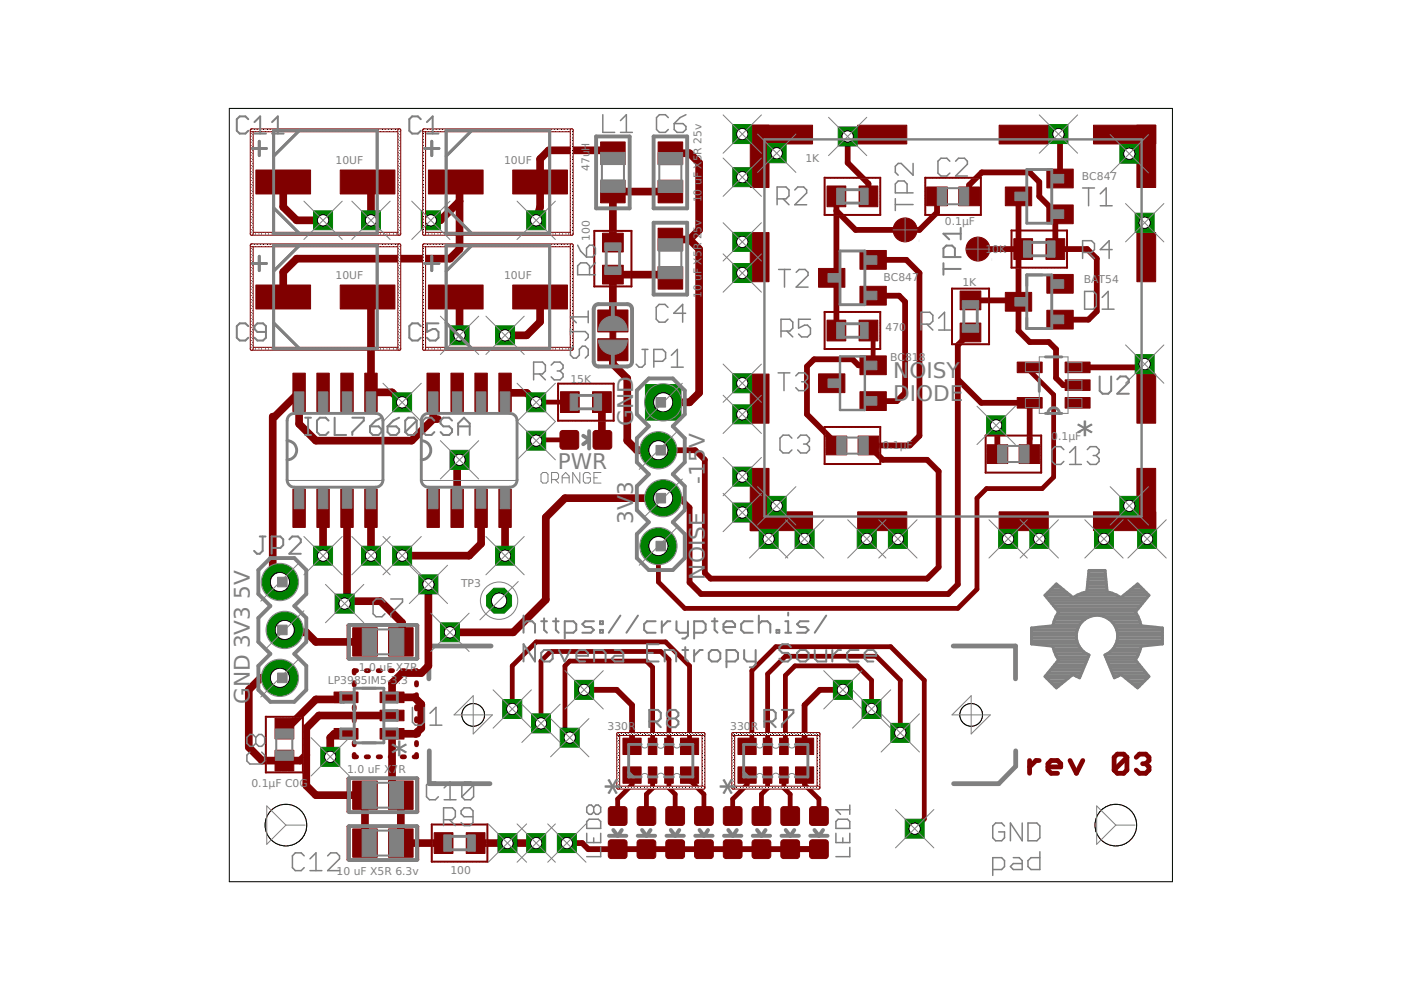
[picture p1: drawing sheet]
<svg xmlns="http://www.w3.org/2000/svg" width="297mm" height="210mm" viewBox="0 0 297 210" stroke-linecap="round" stroke-linejoin="round" font-family="sans-serif">
<defs><g id="words">
<g font-size="7.2" fill="#808080">
<text x="231.8" y="87.1" transform="rotate(-180 231.8 87.1)">*</text>
<text x="86.5" y="155.1" transform="rotate(-180 86.5 155.1)">*</text>
<text x="133.6" y="168.6" transform="rotate(-90 133.6 168.6)">*</text>
<text x="158" y="168.6" transform="rotate(-90 158 168.6)">*</text>
</g>
<g font-size="4.6" fill="#808080">
<text x="189.4" y="80.2">N</text>
<text x="192.8" y="80.2">OISY</text>
<text x="189.4" y="85.1">DIODE</text>
<text x="134.2" y="90.3" transform="rotate(-90 134.2 90.3)">GND</text>
<text x="118.3" y="99.5">PWR</text>
<text x="134.2" y="105" transform="rotate(-90 134.2 105)">3</text>
<text x="149.5" y="102.6" transform="rotate(-90 149.5 102.6)">-15V</text>
<text x="134.2" y="111.1" transform="rotate(-90 134.2 111.1)">3V</text>
<text x="149.5" y="122.9" transform="rotate(-90 149.5 122.9)">NOISE</text>
<text x="53" y="126.9" transform="rotate(-90 53 126.9)">5V</text>
<text x="53" y="149.2" transform="rotate(-90 53 149.2)">GND 3V3</text>
</g>
<g font-size="2.3" fill="#808080">
<text x="71.1" y="34.8">10UF</text>
<text x="106.9" y="34.8">10UF</text>
<text x="170.8" y="34.3">1K</text>
<text x="125" y="36.3" transform="rotate(-90 125 36.3)">47uH</text>
<text x="229.4" y="38.1">BC847</text>
<text x="148.7" y="42.9" transform="rotate(-90 148.7 42.9)">10 uF X5R 25v</text>
<text x="200.3" y="47.6">0.1µF</text>
<text x="125.1" y="51.1" transform="rotate(-90 125.1 51.1)">100</text>
<text x="208.9" y="53.6">10K</text>
<text x="71.1" y="59.2">10UF</text>
<text x="106.9" y="59.2">10UF</text>
<text x="187.3" y="59.6">BC847</text>
<text x="148.7" y="63.2" transform="rotate(-90 148.7 63.2)">10 uF X5R 25v</text>
<text x="204.1" y="60.7">1K</text>
<text x="229.8" y="60">BA</text>
<text x="232.9" y="60">T54</text>
<text x="187.7" y="70.1">470</text>
<text x="188.7" y="76.5">BC</text>
<text x="191.9" y="76.5">818</text>
<text x="120.9" y="81.2">15K</text>
<text x="187.1" y="95.2">0.1µF</text>
<text x="222.9" y="93.3">0.1µF</text>
<text x="97.8" y="124.4">TP3</text>
<text x="76.1" y="142.2">1.0 uF X7R</text>
<text x="69.5" y="145">LP3985IM5-3.3</text>
<text x="128.8" y="154.8">330R</text>
<text x="154.8" y="154.8">330R</text>
<text x="53.3" y="166.8">0.1µF C0G</text>
<text x="73.6" y="163.9">1.0 uF X7R</text>
<text x="71.4" y="185.5">10 uF X5R 6.3v</text>
<text x="95.5" y="185.3">100</text>
</g>
</g></defs>
<path d="M104.8 127.4h2M105.8 126.3v2.1" fill="none" stroke="#000" stroke-width=".21"/>
<circle cx="105.8" cy="127.4" r="1.44" fill="none" stroke="#808080" stroke-width=".51"/>
<path d="M105 126.6h1.6v1.6h-1.6z" fill="#808080" stroke="#808080" stroke-width=".21"/>
<path d="M104.1 137h-13.2v6.9M202.1 137h13.2v6.9M91 159.2v7h12.9M215.3 159.2v3.3l-3.5 3.7h-9.6" fill="none" stroke="#808080" stroke-width="1"/>
<g fill="none" stroke="#800000" stroke-width="1">
<path d="M184.1 70.1l1 1v6.3M218.3 77.9v.7l5.1 5.1v17.5l-2.4 2.4h-11.8l-2.1 2v19.3l-4 4.1h-57.9l-5.6-5.6v-7.6M120.7 93.3h-6.8l-.2 .1M120.8 85.3h-7.1M75.1 160v.5h.5M75.1 144.7v.5M75.1 147.3v.5M75.1 149.8v.5M75.1 152.4v.5M75.1 154.9v.5M75.1 157.4v.5M75.6 142.2h-.5v.5"/>
<path d="M77.6 142.2h.5M80.2 142.2h.5M82.7 142.2h.5M85.3 142.2h.5M87.8 142.2h.5v.5M88.3 144.7v.5M88.3 147.3v.5M88.3 149.8v.5M88.3 152.4v.5M88.3 154.9v.5M88.3 157.4v.5M88.3 160v.5h-.5"/>
<path d="M108.6 150.3v-9.1l5.1-5.1h27.4l5.1 5.1v17M114.7 153.4v-13.2l2-2.1h23.4l1.7 1.7v18.4M120.8 156.4l-1-1v-14.2l1-1h16.3l1.3 1.3v16.7M158.4 158.2l1-1v-15l5.1-5.1h24.3l7.2 7.1v29.5l-2.1 2M184.8 150.3v-6.1l-3-3h-13.2l-2.1 2v14.7l-.3 .3M190.9 155.4v-11.2l-5.1-5.1h-19.3l-3.7 3.8v15.3M77.6 160.5h.5M80.2 160.5h.5M82.7 160.5h.5M85.3 160.5h.5M134 164.3v2.1l-3 3v3.6M138.4 164.3v2.8l-1.3 1.3v4.6"/>
<path d="M141.8 164.3v2.8l1.4 1.3v4.6M146.2 164.3v1.1l3 3v4.6M158.4 164.3v2.1l-3.1 3v3.6M162.8 164.3v2.8l-1.4 1.3v4.6M166.2 164.3v2.8l1.3 1.3v4.6M170.6 164.3v2.1l3 3v3.6M218.3 161.2v2.8M220.3 161.2h-.7l-1.3 1.4M222.2 162.6h2.7v-.7l-.7-.7h-1.3l-.7 .7v1.4l.7 .7h1.3M226.9 161.2l1.3 2.8 1.4-2.8M238.9 160.6v2.7l-.6 .7h-1.4l-.7-.7M238.9 160.6l-.6-.7h-1.4l-.7 .7v2.7"/>
<path d="M238.9 160.6l-2.7 2.7M240.9 160.6l.7-.7h1.3l.7 .7v.6l-.7 .7M242.3 161.9h.6M242.9 161.9l.7 .7v.7l-.7 .7h-1.3l-.7-.7M131 180h12.2M149.2 180h18.3M155.3 180l.6 .6M161.4 180v.6"/>
</g>
<g fill="#800000" stroke="#800000" stroke-width=".21">
<path d="M209.3 94.3h4.4v4h-4.4z"/>
<path d="M216.1 94.3h4.4v4h-4.4z"/>
<path d="M173.5 79.3h5.6v3.9h-5.6z"/>
<path d="M182.3 75.5h5.6v3.9h-5.6z"/>
<path d="M182.3 83.1h5.6v3.9h-5.6z"/>
<path d="M173.5 56.9h5.6v4h-5.6z"/>
<path d="M182.3 53.1h5.6v4h-5.6z"/>
<path d="M182.3 60.7h5.6v4h-5.6z"/>
<path d="M181.9 92.5h4.4v3.9h-4.4z"/>
<path d="M175.1 92.5h4.4v3.9h-4.4z"/>
<path d="M175.3 67.9h4v4.4h-4z"/>
<path d="M182.1 67.9h4v4.4h-4z"/>
<path d="M182.1 39.4h4v4.4h-4z"/>
<path d="M175.3 39.4h4v4.4h-4z"/>
<path d="M231.8 26.5h13.2v4h-13.2z"/>
<path d="M231.8 108.5h13.2v4h-13.2z"/>
<path d="M159.1 108.5h13.2v4h-13.2z"/>
<path d="M159.1 26.5h13.2v4h-13.2z"/>
<path d="M241 26.5h4v13.3h-4z"/>
<path d="M241 99.3h4v13.2h-4z"/>
<path d="M159.1 99.3h3.9v13.2h-3.9z"/>
<path d="M159.1 26.5h3.9v13.3h-3.9z"/>
<path d="M241 49.3h4v10.4h-4z"/>
<path d="M159.1 49.3h3.9v10.4h-3.9z"/>
<path d="M159.1 79.3h3.9v10.4h-3.9z"/>
<path d="M241 79.3h4v10.4h-4z"/>
<path d="M211.8 26.5h10.4v4h-10.4z"/>
<path d="M181.8 26.5h10.5v4h-10.5z"/>
<path d="M181.8 108.5h10.5v4h-10.5z"/>
<path d="M211.8 108.5h10.4v4h-10.4z"/>
<path d="M196.5 39.6h4.4v4h-4.4z"/>
<path d="M203.3 39.6h4.4v4h-4.4z"/>
<path d="M221.8 50.6h3.9v4.4h-3.9z"/>
<path d="M214.9 50.6h4v4.4h-4z"/>
<path d="M213.1 39.6h5.6v4h-5.6z"/>
<path d="M222 35.9h5.5v3.9h-5.5z"/>
<path d="M222 43.5h5.5v3.9h-5.5z"/>
<path d="M203.6 61.7h4.4v4h-4.4z"/>
<path d="M203.6 68.5h4.4v4h-4.4z"/>
<path d="M213.1 62h5.6v4h-5.6z"/>
<path d="M222 58.2h5.5v4h-5.5z"/>
<path d="M222 65.8h5.5v4h-5.5z"/>
<path d="M125.6 83.1h4v4.4h-4z"/>
<path d="M118.8 83.1h4v4.4h-4z"/>
<path d="M62.1 103.7h2.6v8.1h-2.6z"/>
<path d="M62.1 79.1h2.6v8.1h-2.6z"/>
<path d="M67.2 103.7h2.6v8.1h-2.6z"/>
<path d="M72.3 103.7h2.6v8.1h-2.6z"/>
<path d="M67.2 79.1h2.6v8.1h-2.6z"/>
<path d="M72.3 79.1h2.6v8.1h-2.6z"/>
<path d="M77.3 103.7h2.7v8.1h-2.7z"/>
<path d="M77.3 79.1h2.7v8.1h-2.7z"/>
<path d="M54.3 36h11.5v5.1h-11.5z"/>
<path d="M72.1 36h11.6v5.1h-11.6z"/>
<path d="M54.3 60.4h11.5v5.1h-11.5z"/>
<path d="M72.1 60.4h11.6v5.1h-11.6z"/>
<path d="M90.5 103.7h2.7v8.1h-2.7z"/>
<path d="M90.5 79.1h2.7v8.1h-2.7z"/>
<path d="M95.6 103.7h2.6v8.1h-2.6z"/>
<path d="M100.7 103.7h2.6v8.1h-2.6z"/>
<path d="M95.6 79.1h2.6v8.1h-2.6z"/>
<path d="M100.7 79.1h2.6v8.1h-2.6z"/>
<path d="M105.8 103.7h2.6v8.1h-2.6z"/>
<path d="M105.8 79.1h2.6v8.1h-2.6z"/>
<path d="M90.8 60.4h11.6v5.1h-11.6z"/>
<path d="M108.7 60.4h11.6v5.1h-11.6z"/>
<path d="M90.8 36h11.6v5.1h-11.6z"/>
<path d="M108.7 36h11.6v5.1h-11.6z"/>
<path d="M80.6 154.5h5.1v2.2h-5.1z"/>
<path d="M80.6 150.6h5.1v2.2h-5.1z"/>
<path d="M80.6 146.7h5.1v2.3h-5.1z"/>
<path d="M70.8 146.7h5.1v2.3h-5.1z"/>
<path d="M70.8 154.5h5.1v2.2h-5.1z"/>
<path d="M58.3 159.1h4v4.4h-4z"/>
<path d="M58.3 152.3h4v4.4h-4z"/>
<path d="M82.4 165.6h5.2v6h-5.2z"/>
<path d="M74.8 165.6h5.2v6h-5.2z"/>
<path d="M74.8 133.1h5.2v6h-5.2z"/>
<path d="M82.4 133.1h5.2v6h-5.2z"/>
<path d="M132.1 162.6h3.8v3.5h-3.8z"/>
<path d="M137.5 162.6h1.8v3.5h-1.8z"/>
<path d="M140.9 162.6h1.8v3.5h-1.8z"/>
<path d="M144.3 162.6h3.8v3.5h-3.8z"/>
<path d="M144.3 156.5h3.8v3.5h-3.8z"/>
<path d="M140.9 156.5h1.8v3.5h-1.8z"/>
<path d="M137.5 156.5h1.8v3.5h-1.8z"/>
<path d="M132.1 156.5h3.8v3.5h-3.8z"/>
<path d="M156.5 162.6h3.8v3.5h-3.8z"/>
<path d="M161.8 162.6h1.9v3.5h-1.9z"/>
<path d="M165.3 162.6h1.8v3.5h-1.8z"/>
<path d="M168.7 162.6h3.8v3.5h-3.8z"/>
<path d="M168.7 156.5h3.8v3.5h-3.8z"/>
<path d="M165.3 156.5h1.8v3.5h-1.8z"/>
<path d="M161.8 156.5h1.9v3.5h-1.9z"/>
<path d="M156.5 156.5h3.8v3.5h-3.8z"/>
<path d="M225.8 84.3h5.3v2.2h-5.3z"/>
<path d="M225.8 80.5h5.3v2.3h-5.3z"/>
<path d="M225.8 76.8h5.3v2.2h-5.3z"/>
<path d="M215.7 76.8h5.3v2.2h-5.3z"/>
<path d="M215.7 84.3h5.3v2.2h-5.3z"/>
<path d="M92.1 176.6h3.9v4.4h-3.9z"/>
<path d="M98.8 176.6h4v4.4h-4z"/>
<path d="M82.4 175.7h5.2v6.1h-5.2z"/>
<path d="M74.8 175.7h5.2v6.1h-5.2z"/>
<path d="M139.5 38.2h5.2v4.8h-5.2z"/>
<path d="M139.5 30.1h5.2v4.8h-5.2z"/>
<path d="M139.5 56.5h5.2v4.8h-5.2z"/>
<path d="M139.5 48.4h5.2v4.8h-5.2z"/>
<path d="M127.7 56.2h4.4v4h-4.4z"/>
<path d="M127.7 49.4h4.4v4h-4.4z"/>
<path d="M127.3 30.1h5.2v4.8h-5.2z"/>
<path d="M127.3 38.2h5.2v4.8h-5.2z"/>
<path d="M126.7 71.8h6.4v4.7h-6.4z"/>
<path d="M126.7 65.7h6.4v4.7h-6.4z"/>
<path d="M129.3 69.9h1.3v2.4h-1.3z"/>
</g>
<g fill="#800000" stroke="#800000" stroke-width=".21">
<path d="M125.9 91.4l.4-.1h2.8a.6 .6 0 0 1 .6 .6v2.8a.6 .6 0 0 1-.6 .5h-2.8a.6 .6 0 0 1-.6-.5v-2.8z" fill-rule="evenodd"/>
<path d="M118.9 91.4l.4-.1h2.8a.6 .6 0 0 1 .6 .6v2.8a.6 .6 0 0 1-.6 .5h-2.8a.6 .6 0 0 1-.6-.5v-2.8z" fill-rule="evenodd"/>
<path d="M171.8 178.2l.4-.1h2.8a.6 .6 0 0 1 .6 .6v2.7a.6 .6 0 0 1-.6 .6h-2.8a.6 .6 0 0 1-.6-.6v-2.7z" fill-rule="evenodd"/>
<path d="M171.8 171.2l.4-.2h2.8a.6 .6 0 0 1 .6 .6v2.8a.6 .6 0 0 1-.6 .6h-2.8a.6 .6 0 0 1-.6-.6v-2.8z" fill-rule="evenodd"/>
<path d="M165.7 178.2l.4-.1h2.8a.6 .6 0 0 1 .6 .6v2.7a.6 .6 0 0 1-.6 .6h-2.8a.6 .6 0 0 1-.6-.6v-2.7z" fill-rule="evenodd"/>
<path d="M165.7 171.2l.4-.2h2.8a.6 .6 0 0 1 .6 .6v2.8a.6 .6 0 0 1-.6 .6h-2.8a.6 .6 0 0 1-.6-.6v-2.8z" fill-rule="evenodd"/>
<path d="M159.6 178.2l.4-.1h2.8a.6 .6 0 0 1 .6 .6v2.7a.6 .6 0 0 1-.6 .6h-2.8a.6 .6 0 0 1-.6-.6v-2.7z" fill-rule="evenodd"/>
<path d="M159.6 171.2l.4-.2h2.8a.6 .6 0 0 1 .6 .6v2.8a.6 .6 0 0 1-.6 .6h-2.8a.6 .6 0 0 1-.6-.6v-2.8z" fill-rule="evenodd"/>
<path d="M153.5 178.2l.4-.1h2.8a.6 .6 0 0 1 .6 .6v2.7a.6 .6 0 0 1-.6 .6h-2.8a.6 .6 0 0 1-.5-.6v-2.7z" fill-rule="evenodd"/>
<path d="M153.5 171.2l.4-.2h2.8a.6 .6 0 0 1 .6 .6v2.8a.6 .6 0 0 1-.6 .6h-2.8a.6 .6 0 0 1-.5-.6v-2.8z" fill-rule="evenodd"/>
<path d="M147.4 178.2l.5-.1h2.7a.6 .6 0 0 1 .6 .6v2.7a.6 .6 0 0 1-.6 .6h-2.7a.6 .6 0 0 1-.6-.6v-2.7z" fill-rule="evenodd"/>
<path d="M147.4 171.2l.5-.2h2.7a.6 .6 0 0 1 .6 .6v2.8a.6 .6 0 0 1-.6 .6h-2.7a.6 .6 0 0 1-.6-.6v-2.8z" fill-rule="evenodd"/>
<path d="M141.3 178.2l.5-.1h2.7a.6 .6 0 0 1 .6 .6v2.7a.6 .6 0 0 1-.6 .6h-2.7a.6 .6 0 0 1-.6-.6v-2.7z" fill-rule="evenodd"/>
<path d="M141.3 171.2l.5-.2h2.7a.6 .6 0 0 1 .6 .6v2.8a.6 .6 0 0 1-.6 .6h-2.7a.6 .6 0 0 1-.6-.6v-2.8z" fill-rule="evenodd"/>
<path d="M135.2 178.2l.5-.1h2.7a.6 .6 0 0 1 .6 .6v2.7a.6 .6 0 0 1-.6 .6h-2.7a.6 .6 0 0 1-.6-.6v-2.7z" fill-rule="evenodd"/>
<path d="M135.2 171.2l.5-.2h2.7a.6 .6 0 0 1 .6 .6v2.8a.6 .6 0 0 1-.6 .6h-2.7a.6 .6 0 0 1-.6-.6v-2.8z" fill-rule="evenodd"/>
<path d="M129.1 178.2l.5-.1h2.8a.6 .6 0 0 1 .5 .6v2.7a.6 .6 0 0 1-.5 .6h-2.8a.6 .6 0 0 1-.6-.6v-2.7z" fill-rule="evenodd"/>
<path d="M129.1 171.2l.5-.2h2.8a.6 .6 0 0 1 .5 .6v2.8a.6 .6 0 0 1-.5 .6h-2.8a.6 .6 0 0 1-.6-.6v-2.8z" fill-rule="evenodd"/>
<circle cx="191.9" cy="48.7" r="2.54"/>
<circle cx="207.3" cy="52.8" r="2.54"/>
</g>
<g fill="none" stroke="#800000" stroke-width="1.2">
<path d="M179.7 28.9v5.6l4.4 4.4v2.7M224.4 28.4l.3 .4v9M177.3 41.6v16.3l-.3 .7-.7 .3 1 1v10.2M185.1 55.1h7.1l2.7 2.8v34.5l-2 2h-8.8l3.1 3.1h9.4l2.4 2.4v20.3l-2.4 2.5h-45.9l-1.3-1.2v-24l-2-2h-7.8M198.7 41.6v3.4l-3.8 3.7h-13.5l-4.1-4M205.5 41.6v-2.4l2.7-2.6h10.1l2 2v3l3.9 3.8h.5l-.9 1v6.4h6.7l2 2v11.2l-1.7 1.8h-6.1M207 52.8h9.9M215.9 41.6v10.2l1 1M216.9 52.8l-1 1v16.3l2.4 2.4h4.1l1.5 1.5v6.1l1.5 1.6h3.1M185.1 62.7h5.5l1.3 1.3v19.3l-1.8 1.7h-5M185.1 77.4h-3.1l-1.3-1.2h-8.1l-1.5 1.5v10.1l6.2 6.3v.3M205.8 70.5l-2.7 2.7v50.7l-2.1 2h-52.4l-2.4-2.4v-15.8l-2-2.1h-3.6"/>
<path d="M205.8 63.7h9.8l.3 .3M242.7 77.2l-.7 .7h-13.5M203.1 80.4l4.9 5h10.3v10.9M211.5 90.4v5.9M123.8 146.3h6.9l3.3 3.2v8.7M178.7 146.3h-4.9l-3.2 3.2v8.7M120.2 178.8h3.2l1.3 1.2h18M143.2 180h30.9"/>
</g>
<g fill="none" stroke="#800000" stroke-width="1.6">
<path d="M60 38.6v5.3l2.9 2.8h5.6M77.9 38.6h1.3l-.5 .5v7.6l.5-.5M96.6 38.6l.8 .8v13.4l-2 2h-32.5l-2.9 2.9v5.3M129.9 32.5l-.6-.6h-13l-1.8 1.8v10.2l-.8 2.8M129.9 39.8v11.6M142.1 32.5h4.1l2 2v14.2l-2 2.1M238.8 28.9l-.4-.4h1v4.1M97.4 42.7l-4 4h-2.1M129.9 40.6h12.2M142.1 50.8h4.1M142.1 58.9l-.6-.7h-11.6v9.9M146.2 50.8l2 2v30.5l-2 2h-5.6"/>
<path d="M176.3 58.6v.3M77.9 63l.8 .7v19.5h4.4l2.2 2.1M96.6 63l.8 .8v7.3M114.5 63v5.2l-2.8 2.9h-4.6M129.9 74.1v3.1l3.1 3v13.2l2 2.1h4.6M91.8 88.9l-4.5 4.5h-20.3l-3.6-3.5v-6.7l-5.2 5.1h-.4v33.6l1.6 1.5M91.8 83.2v5.7M91.8 88.9h1.1M97.4 97.5l-.5 .5v9.8M107.1 83.2l4.6 .1 2 2M127.6 85.3l.1 8M211.2 90.2l.3 .2"/>
<path d="M68.5 107.8v10M73.6 107.8v19.7M78.7 107.8v10M102 107.8v7.5l-2.5 2.5h-14.2M107.1 107.8v10M140.6 105.6h-20.8l-4.1 4.1v17.4l-6.9 7h-13.4M60.4 133.6l.5 .5h4l2.1 2h10.4M73.6 127.5l-.5 .5M73.6 127.5h7.1l4.6 4.5v3.8l-.3 .3M90.8 123.9v17.3l-1.5 1.5h-4l-2.2 2.1v3h4.8l1.4 1.5v5.1l-1.2 1.2M59.4 143.7h-4.1l-2.6 2.6v12.1l2.9 2.9h8.1l1.2-1.3M73.4 155.6h-2.5l-.9 .8v4.1"/>
<path d="M73.4 147.8l-.5 .5h-5.9l-6.2 6.2h-.5M83.1 151.7h-15.5l-2.7 2.7v12.2l2.1 2h10.4v10.2M88.5 155.6h-5.4v11.1l1.9 1.9v10.2h9M100.8 178.8h12.9"/>
</g>
<circle cx="105.8" cy="127.4" r="2.87" fill="#008000" stroke="#008000" stroke-width=".21"/>
<circle cx="105.8" cy="127.4" r="1.63" fill="#fff" stroke="#000" stroke-width=".21"/>
<circle cx="59.4" cy="143.7" r="3.8" fill="#008000" stroke="#008000" stroke-width=".21"/>
<circle cx="59.4" cy="143.7" r="2.03" fill="#fff" stroke="#000" stroke-width=".21"/>
<circle cx="60.4" cy="133.6" r="3.8" fill="#008000" stroke="#008000" stroke-width=".21"/>
<circle cx="60.4" cy="133.6" r="2.03" fill="#fff" stroke="#000" stroke-width=".21"/>
<circle cx="59.4" cy="123.4" r="3.8" fill="#008000" stroke="#008000" stroke-width=".21"/>
<circle cx="59.4" cy="123.4" r="2.03" fill="#fff" stroke="#000" stroke-width=".21"/>
<path d="M136.8 81.5h7.6v7.6h-7.6z" fill="#008000" stroke="#008000" stroke-width=".21"/>
<circle cx="140.6" cy="85.3" r="2.03" fill="#fff" stroke="#000" stroke-width=".21"/>
<circle cx="139.6" cy="95.5" r="3.8" fill="#008000" stroke="#008000" stroke-width=".21"/>
<circle cx="139.6" cy="95.5" r="2.03" fill="#fff" stroke="#000" stroke-width=".21"/>
<circle cx="140.6" cy="105.6" r="3.8" fill="#008000" stroke="#008000" stroke-width=".21"/>
<circle cx="140.6" cy="105.6" r="2.03" fill="#fff" stroke="#000" stroke-width=".21"/>
<circle cx="139.6" cy="115.8" r="3.8" fill="#008000" stroke="#008000" stroke-width=".21"/>
<circle cx="139.6" cy="115.8" r="2.03" fill="#fff" stroke="#000" stroke-width=".21"/>
<path d="M89.3 44.7h4v4h-4z" fill="#008000" stroke="#008000" stroke-width=".21"/>
<circle cx="91.3" cy="46.7" r="1.21" fill="#fff" stroke="#000" stroke-width=".21"/>
<path d="M111.7 91.4h4v4h-4z" fill="#008000" stroke="#008000" stroke-width=".21"/>
<circle cx="113.7" cy="93.4" r="1.21" fill="#fff" stroke="#000" stroke-width=".21"/>
<path d="M71.1 126h4v4h-4z" fill="#008000" stroke="#008000" stroke-width=".21"/>
<circle cx="73.1" cy="128" r="1.21" fill="#fff" stroke="#000" stroke-width=".21"/>
<path d="M118.2 176.7h4v4.1h-4z" fill="#008000" stroke="#008000" stroke-width=".21"/>
<circle cx="120.2" cy="178.8" r="1.21" fill="#fff" stroke="#000" stroke-width=".21"/>
<path d="M88.8 121.9h4v4h-4z" fill="#008000" stroke="#008000" stroke-width=".21"/>
<circle cx="90.8" cy="123.9" r="1.21" fill="#fff" stroke="#000" stroke-width=".21"/>
<path d="M68 158.5h4v4h-4z" fill="#008000" stroke="#008000" stroke-width=".21"/>
<circle cx="70" cy="160.5" r="1.21" fill="#fff" stroke="#000" stroke-width=".21"/>
<path d="M93.4 132.1h4v4h-4z" fill="#008000" stroke="#008000" stroke-width=".21"/>
<circle cx="95.4" cy="134.1" r="1.21" fill="#fff" stroke="#000" stroke-width=".21"/>
<path d="M111.7 44.7h4v4h-4z" fill="#008000" stroke="#008000" stroke-width=".21"/>
<circle cx="113.7" cy="46.7" r="1.21" fill="#fff" stroke="#000" stroke-width=".21"/>
<path d="M111.7 83.3h4v4h-4z" fill="#008000" stroke="#008000" stroke-width=".21"/>
<circle cx="113.7" cy="85.3" r="1.21" fill="#fff" stroke="#000" stroke-width=".21"/>
<path d="M76.6 115.8h4.1v4h-4.1z" fill="#008000" stroke="#008000" stroke-width=".21"/>
<circle cx="78.7" cy="117.8" r="1.21" fill="#fff" stroke="#000" stroke-width=".21"/>
<path d="M76.6 44.7h4.1v4h-4.1z" fill="#008000" stroke="#008000" stroke-width=".21"/>
<circle cx="78.7" cy="46.7" r="1.21" fill="#fff" stroke="#000" stroke-width=".21"/>
<path d="M66.5 115.8h4v4h-4z" fill="#008000" stroke="#008000" stroke-width=".21"/>
<circle cx="68.5" cy="117.8" r="1.21" fill="#fff" stroke="#000" stroke-width=".21"/>
<path d="M66.5 44.7h4v4h-4z" fill="#008000" stroke="#008000" stroke-width=".21"/>
<circle cx="68.5" cy="46.7" r="1.21" fill="#fff" stroke="#000" stroke-width=".21"/>
<path d="M83.2 83.3h4.1v4h-4.1z" fill="#008000" stroke="#008000" stroke-width=".21"/>
<circle cx="85.3" cy="85.3" r="1.21" fill="#fff" stroke="#000" stroke-width=".21"/>
<path d="M83.2 115.8h4.1v4h-4.1z" fill="#008000" stroke="#008000" stroke-width=".21"/>
<circle cx="85.3" cy="117.8" r="1.21" fill="#fff" stroke="#000" stroke-width=".21"/>
<path d="M105.1 115.8h4v4h-4z" fill="#008000" stroke="#008000" stroke-width=".21"/>
<circle cx="107.1" cy="117.8" r="1.21" fill="#fff" stroke="#000" stroke-width=".21"/>
<path d="M105.1 69.1h4v4h-4z" fill="#008000" stroke="#008000" stroke-width=".21"/>
<circle cx="107.1" cy="71.1" r="1.21" fill="#fff" stroke="#000" stroke-width=".21"/>
<path d="M95.4 95.5h4v4h-4z" fill="#008000" stroke="#008000" stroke-width=".21"/>
<circle cx="97.4" cy="97.5" r="1.21" fill="#fff" stroke="#000" stroke-width=".21"/>
<path d="M95.4 69.1h4v4h-4z" fill="#008000" stroke="#008000" stroke-width=".21"/>
<circle cx="97.4" cy="71.1" r="1.21" fill="#fff" stroke="#000" stroke-width=".21"/>
<path d="M176.7 144.3h4v4h-4z" fill="#008000" stroke="#008000" stroke-width=".21"/>
<circle cx="178.7" cy="146.3" r="1.21" fill="#fff" stroke="#000" stroke-width=".21"/>
<path d="M182.8 148.3h4v4h-4z" fill="#008000" stroke="#008000" stroke-width=".21"/>
<circle cx="184.8" cy="150.3" r="1.21" fill="#fff" stroke="#000" stroke-width=".21"/>
<path d="M188.9 153.4h4v4h-4z" fill="#008000" stroke="#008000" stroke-width=".21"/>
<circle cx="190.9" cy="155.4" r="1.21" fill="#fff" stroke="#000" stroke-width=".21"/>
<path d="M191.9 173.7h4v4h-4z" fill="#008000" stroke="#008000" stroke-width=".21"/>
<circle cx="193.9" cy="175.7" r="1.21" fill="#fff" stroke="#000" stroke-width=".21"/>
<path d="M106.6 148.3h4v4h-4z" fill="#008000" stroke="#008000" stroke-width=".21"/>
<circle cx="108.6" cy="150.3" r="1.21" fill="#fff" stroke="#000" stroke-width=".21"/>
<path d="M112.7 151.4h4v4h-4z" fill="#008000" stroke="#008000" stroke-width=".21"/>
<circle cx="114.7" cy="153.4" r="1.21" fill="#fff" stroke="#000" stroke-width=".21"/>
<path d="M118.8 154.4h4v4h-4z" fill="#008000" stroke="#008000" stroke-width=".21"/>
<circle cx="120.8" cy="156.4" r="1.21" fill="#fff" stroke="#000" stroke-width=".21"/>
<path d="M121.8 144.3h4.1v4h-4.1z" fill="#008000" stroke="#008000" stroke-width=".21"/>
<circle cx="123.8" cy="146.3" r="1.21" fill="#fff" stroke="#000" stroke-width=".21"/>
<path d="M105.6 176.7h4v4.1h-4z" fill="#008000" stroke="#008000" stroke-width=".21"/>
<circle cx="107.6" cy="178.8" r="1.21" fill="#fff" stroke="#000" stroke-width=".21"/>
<path d="M111.7 176.7h4v4.1h-4z" fill="#008000" stroke="#008000" stroke-width=".21"/>
<circle cx="113.7" cy="178.8" r="1.21" fill="#fff" stroke="#000" stroke-width=".21"/>
<path d="M155.4 26.4h4v4h-4z" fill="#008000" stroke="#008000" stroke-width=".21"/>
<circle cx="157.4" cy="28.4" r="1.21" fill="#fff" stroke="#000" stroke-width=".21"/>
<path d="M155.4 35.6h4v4h-4z" fill="#008000" stroke="#008000" stroke-width=".21"/>
<circle cx="157.4" cy="37.6" r="1.21" fill="#fff" stroke="#000" stroke-width=".21"/>
<path d="M155.4 49.3h4v4h-4z" fill="#008000" stroke="#008000" stroke-width=".21"/>
<circle cx="157.4" cy="51.3" r="1.21" fill="#fff" stroke="#000" stroke-width=".21"/>
<path d="M155.4 55.9h4v4h-4z" fill="#008000" stroke="#008000" stroke-width=".21"/>
<circle cx="157.4" cy="57.9" r="1.21" fill="#fff" stroke="#000" stroke-width=".21"/>
<path d="M155.4 79.2h4v4.1h-4z" fill="#008000" stroke="#008000" stroke-width=".21"/>
<circle cx="157.4" cy="81.3" r="1.21" fill="#fff" stroke="#000" stroke-width=".21"/>
<path d="M155.4 85.8h4v4.1h-4z" fill="#008000" stroke="#008000" stroke-width=".21"/>
<circle cx="157.4" cy="87.8" r="1.21" fill="#fff" stroke="#000" stroke-width=".21"/>
<path d="M155.4 99h4v4.1h-4z" fill="#008000" stroke="#008000" stroke-width=".21"/>
<circle cx="157.4" cy="101" r="1.21" fill="#fff" stroke="#000" stroke-width=".21"/>
<path d="M155.4 106.7h4v4h-4z" fill="#008000" stroke="#008000" stroke-width=".21"/>
<circle cx="157.4" cy="108.7" r="1.21" fill="#fff" stroke="#000" stroke-width=".21"/>
<path d="M161 112.2h4v4.1h-4z" fill="#008000" stroke="#008000" stroke-width=".21"/>
<circle cx="163" cy="114.3" r="1.21" fill="#fff" stroke="#000" stroke-width=".21"/>
<path d="M168.6 112.2h4v4.1h-4z" fill="#008000" stroke="#008000" stroke-width=".21"/>
<circle cx="170.6" cy="114.3" r="1.21" fill="#fff" stroke="#000" stroke-width=".21"/>
<path d="M181.8 112.2h4v4.1h-4z" fill="#008000" stroke="#008000" stroke-width=".21"/>
<circle cx="183.8" cy="114.3" r="1.21" fill="#fff" stroke="#000" stroke-width=".21"/>
<path d="M188.4 112.2h4v4.1h-4z" fill="#008000" stroke="#008000" stroke-width=".21"/>
<circle cx="190.4" cy="114.3" r="1.21" fill="#fff" stroke="#000" stroke-width=".21"/>
<path d="M211.7 112.2h4.1v4.1h-4.1z" fill="#008000" stroke="#008000" stroke-width=".21"/>
<circle cx="213.7" cy="114.3" r="1.21" fill="#fff" stroke="#000" stroke-width=".21"/>
<path d="M218.3 112.2h4.1v4.1h-4.1z" fill="#008000" stroke="#008000" stroke-width=".21"/>
<circle cx="220.3" cy="114.3" r="1.21" fill="#fff" stroke="#000" stroke-width=".21"/>
<path d="M232.1 112.2h4v4.1h-4z" fill="#008000" stroke="#008000" stroke-width=".21"/>
<circle cx="234.1" cy="114.3" r="1.21" fill="#fff" stroke="#000" stroke-width=".21"/>
<path d="M241.2 112.2h4v4.1h-4z" fill="#008000" stroke="#008000" stroke-width=".21"/>
<circle cx="243.2" cy="114.3" r="1.21" fill="#fff" stroke="#000" stroke-width=".21"/>
<path d="M222.4 26.4h4v4h-4z" fill="#008000" stroke="#008000" stroke-width=".21"/>
<circle cx="224.4" cy="28.4" r="1.21" fill="#fff" stroke="#000" stroke-width=".21"/>
<path d="M240.7 45.2h4v4h-4z" fill="#008000" stroke="#008000" stroke-width=".21"/>
<circle cx="242.7" cy="47.2" r="1.21" fill="#fff" stroke="#000" stroke-width=".21"/>
<path d="M240.7 75.2h4v4h-4z" fill="#008000" stroke="#008000" stroke-width=".21"/>
<circle cx="242.7" cy="77.2" r="1.21" fill="#fff" stroke="#000" stroke-width=".21"/>
<path d="M177.7 26.9h4v4h-4z" fill="#008000" stroke="#008000" stroke-width=".21"/>
<circle cx="179.7" cy="28.9" r="1.21" fill="#fff" stroke="#000" stroke-width=".21"/>
<path d="M209.2 88.2h4v4h-4z" fill="#008000" stroke="#008000" stroke-width=".21"/>
<circle cx="211.2" cy="90.2" r="1.21" fill="#fff" stroke="#000" stroke-width=".21"/>
<path d="M237.4 30.6h4v4h-4z" fill="#008000" stroke="#008000" stroke-width=".21"/>
<circle cx="239.4" cy="32.6" r="1.21" fill="#fff" stroke="#000" stroke-width=".21"/>
<path d="M162.7 30.5h4v4h-4z" fill="#008000" stroke="#008000" stroke-width=".21"/>
<circle cx="164.7" cy="32.5" r="1.21" fill="#fff" stroke="#000" stroke-width=".21"/>
<path d="M162.7 105.2h4v4.1h-4z" fill="#008000" stroke="#008000" stroke-width=".21"/>
<circle cx="164.7" cy="107.3" r="1.21" fill="#fff" stroke="#000" stroke-width=".21"/>
<path d="M237.4 105.2h4v4.1h-4z" fill="#008000" stroke="#008000" stroke-width=".21"/>
<circle cx="239.4" cy="107.3" r="1.21" fill="#fff" stroke="#000" stroke-width=".21"/>
<g fill="#800000" stroke="#800000" stroke-width=".21">
<path d="M208.9 92.3l11.9-.1 .1 .2-12 .1z"/>
<path d="M220.7 92.2l.2 .1-.1 8-.2-.1z"/>
<path d="M208.9 100.2l11.9-.1 .1 .1-12 .1z"/>
<path d="M208.9 92.3h.2l-.1 8-.1-.1z"/>
<path d="M174.7 98.3h12v.1l-11.9 .1z"/>
<path d="M174.7 90.5h.2v8l-.2-.1z"/>
<path d="M174.7 90.5l12-.1v.2h-11.9z"/>
<path d="M186.6 90.4l.1 .1v8l-.2-.1z"/>
<path d="M174.7 66.1l12-.1v.2l-11.9 .1z"/>
<path d="M186.6 66l.1 .1v8l-.2-.1z"/>
<path d="M174.7 74l12-.1v.1l-11.9 .1z"/>
<path d="M174.7 66.1h.2v8l-.2-.1z"/>
<path d="M174.7 45.5h12v.1l-11.9 .1z"/>
<path d="M174.7 37.7h.2v8l-.2-.1z"/>
<path d="M174.7 37.7l12-.1v.1l-11.9 .1z"/>
<path d="M186.5 37.7h.2v8l-.2-.1z"/>
<path d="M196.1 37.7l11.9-.1 .1 .1-12 .1z"/>
<path d="M207.9 37.7h.2l-.1 8-.1-.1z"/>
<path d="M196.1 45.5h11.9l.1 .1-12 .1z"/>
<path d="M196.1 37.7h.2l-.1 8-.1-.1z"/>
<path d="M214.4 56.6h11.9v.2l-11.9 .1z"/>
<path d="M214.4 48.8h.2l-.1 8.1-.1-.1z"/>
<path d="M214.4 48.8h11.9v.1l-11.9 .1z"/>
<path d="M226.1 48.8h.2v8.1l-.2-.1z"/>
<path d="M209.7 61.1l.1 .1-.1 11.9-.1-.1z"/>
<path d="M201.7 72.9h8l.1 .1-8 .1z"/>
<path d="M201.7 61.2h.3l-.1 11.9-.2-.1z"/>
<path d="M201.7 61.2l8-.1 .1 .1-8 .1z"/>
<path d="M118.2 89.2l12-.1v.1l-11.9 .1z"/>
<path d="M118.2 81.3h.2v8l-.2-.1z"/>
<path d="M118.2 81.3l12-.1v.2h-11.9z"/>
<path d="M130.1 81.2l.1 .1v8l-.2-.1z"/>
<path d="M53.1 49.4l.2-.1h31.4l.3 .3-.3 .3h-31.4l-.2-.2z"/>
<path d="M53.1 27.5l.3-.2 .3 .3v22l-.3 .3-.3-.3z"/>
<path d="M53.1 27.5l.2-.2h31.4l.3 .4-.3 .2h-31.4l-.2-.1z"/>
<path d="M84.4 27.5l.3-.2 .3 .3v22l-.3 .3-.4-.3z"/>
<path d="M53.1 73.8l.2-.2h31.4l.3 .4-.3 .3h-31.4l-.2-.2z"/>
<path d="M53.1 51.8l.3-.1 .3 .3v22l-.3 .3-.3-.3z"/>
<path d="M53.1 51.8l.2-.1h31.4l.3 .4-.3 .2h-31.4l-.2-.1z"/>
<path d="M84.4 51.8l.3-.1 .3 .3v22l-.3 .3-.4-.3z"/>
<path d="M89.7 73.8l.2-.2h31.4l.2 .4-.2 .3h-31.4l-.2-.2z"/>
<path d="M89.7 51.8l.3-.1 .2 .3v22l-.2 .3-.4-.3z"/>
<path d="M89.7 51.8l.2-.1h31.4l.2 .4-.2 .2h-31.4l-.2-.1z"/>
<path d="M120.9 51.8l.4-.1 .2 .3v22l-.2 .3-.4-.3z"/>
<path d="M89.7 49.4l.2-.1h31.4l.2 .3-.2 .3h-31.4l-.2-.2z"/>
<path d="M89.7 27.5l.3-.2 .2 .3v22l-.2 .3-.4-.3z"/>
<path d="M89.7 27.5l.2-.2h31.4l.2 .4-.2 .2h-31.4l-.2-.1z"/>
<path d="M120.9 27.5l.4-.2 .2 .3v22l-.2 .3-.4-.3z"/>
<path d="M56.3 151.9h.2l-.1 12-.1-.1z"/>
<path d="M56.3 151.9h8v.1l-8 .1z"/>
<path d="M64.2 151.9h.1v12l-.2-.1z"/>
<path d="M56.3 163.7h8v.1l-8 .1z"/>
<path d="M73.7 172h15l.1 .2h-15.1z"/>
<path d="M73.6 165h15.1l.1 .1-15.1 .1z"/>
<path d="M88.6 165h.2l-.1 7.2h-.1z"/>
<path d="M73.6 165h.2l-.1 7.2h-.1z"/>
<path d="M73.6 132.5h15.1l.1 .1-15.1 .1z"/>
<path d="M73.6 139.6l15.1-.1 .1 .2h-15.1z"/>
<path d="M73.6 132.5h.2l-.1 7.2h-.1z"/>
<path d="M88.6 132.5h.2l-.1 7.2h-.1z"/>
<path d="M148.9 155.4l.3-.1 .3 .3v11.4l-.3 .3-.4-.3z"/>
<path d="M130.8 166.8l.2-.1h18.2l.3 .3-.3 .3h-18.2l-.2-.1z"/>
<path d="M130.9 155.4h.4l.1 .2v11.4l-.3 .3-.3-.3v-11.4z"/>
<path d="M130.9 155.4l18.3-.1 .3 .4-.3 .2h-18.2l-.2-.2z"/>
<path d="M173.3 155.4l.3-.1 .2 .3v11.4l-.2 .3-.4-.3z"/>
<path d="M155.2 166.8l.2-.1h18.2l.2 .3-.2 .3h-18.2l-.2-.1z"/>
<path d="M155.2 155.4l.3-.1 .3 .3v11.4l-.3 .3-.3-.3z"/>
<path d="M155.2 155.4l.2-.1h18.2l.2 .4-.2 .2h-18.2l-.2-.1z"/>
<path d="M91.5 174.7h11.9v.2h-11.9z"/>
<path d="M103.3 174.7l.1 .1v8l-.2-.1z"/>
<path d="M91.4 182.6h12v.1l-11.9 .1z"/>
<path d="M91.5 174.7l.2 .1-.1 8-.2-.1z"/>
<path d="M73.7 182.2h15l.1 .1-15.1 .1z"/>
<path d="M73.6 175.2l15.1-.1 .1 .2h-15.1z"/>
<path d="M88.6 175.2h.2l-.1 7.2-.1-.1z"/>
<path d="M73.6 175.2h.2l-.1 7.2-.1-.1z"/>
<path d="M125.9 48.9h.2l-.1 11.9h-.1z"/>
<path d="M125.9 48.9h8l.1 .1-8 .1z"/>
<path d="M133.8 48.9h.2l-.1 11.9h-.1z"/>
<path d="M125.9 60.7l8-.1 .1 .2h-8z"/>
</g>
<g fill="none" stroke="#808080" stroke-width=".21">
<path d="M189.4 48.7h5M191.9 46.2v5.1M204.8 52.8h5.1M207.3 50.3v5.1M220.3 75.7h6.1v12h-6.1zM220.3 76.9h-2.9v1.9h2.9M226.4 76.9h3v1.9h-3M220.3 84.5h-2.9v1.9h2.9M222.2 87.7a1.23 1.23 0 0 1 1.2-1.3 1.23 1.23 0 0 1 1.2 1.3M226.4 84.5h3v1.9h-3M226.4 80.6h3v2.1h-3M60.9 101.9h20.3"/>
<path d="M89.3 101.9h20.3M115.1 100.2h.7l.4 .4v1.4l-.4 .4h-.7l-.4-.4v-1.4zM116.9 101.7h1.2l.3-.4v-.7l-.3-.4h-1.2v2.2M117.7 101.7l.7 .7M119.2 102.4v-1.5l.7-.7 .8 .7v1.5M119.2 101.3h1.5M122.9 100.2v2.2l-1.5-2.2v2.2M125.2 100.6l-.4-.4h-.7l-.4 .4v1.4l.4 .4h.7l.4-.4v-.7h-.8M125.9 101.3h.8M127.4 100.2h-1.5v2.2h1.5M135.9 157.8a.76 .76 0 0 0 .8 .8 .76 .76 0 0 0 .8-.8M139.3 157.8a.8 .8 0 0 0 .8 .9 .8 .8 0 0 0 .8-.9"/>
<path d="M142.7 157.8a.76 .76 0 0 0 .8 .8 .76 .76 0 0 0 .8-.8M160.3 157.8a.76 .76 0 0 0 .8 .8 .76 .76 0 0 0 .7-.8M163.7 157.8a.81 .81 0 0 0 .8 .9 .81 .81 0 0 0 .8-.9M167.1 157.8a.76 .76 0 0 0 .8 .8 .76 .76 0 0 0 .7-.8M135.9 164.7a.76 .76 0 0 1 .8-.7 .76 .76 0 0 1 .8 .7M139.3 164.7a.8 .8 0 0 1 .8-.8 .8 .8 0 0 1 .8 .8M142.7 164.7a.76 .76 0 0 1 .8-.7 .76 .76 0 0 1 .8 .7M160.3 164.7a.76 .76 0 0 1 .8-.7 .76 .76 0 0 1 .7 .7M163.7 164.7a.81 .81 0 0 1 .8-.8 .81 .81 0 0 1 .8 .8M167.1 164.7a.76 .76 0 0 1 .8-.7 .76 .76 0 0 1 .7 .7"/>
</g>
<g fill="none" stroke="#808080" stroke-width=".61">
<path d="M53.5 31.5h3M55 30v3M58 27.6h22v22h-22zM63.5 27.6l-5.5 5.5M90 31.5h3.1M91.5 30v3M94.6 27.6h21.9v22h-21.9zM100.1 27.6l-5.5 5.5M217.7 35.9h5.3v11.4h-5.3zM53.5 55.9h3M55 54.3v3.1M58 52h22v21.9h-22z"/>
<path d="M58 44.1l5.5 5.5M63.5 52l-5.5 5.5M90 55.9h3.1M91.5 54.3v3.1M94.6 52h21.9v21.9h-21.9zM94.6 44.1l5.5 5.5M100.1 52l-5.5 5.5M128.5 53.1v3.5M131.4 53.1v3.5M178.1 53.2h5.3v11.4h-5.3zM179 40.2h3.5M179 43.1h3.5"/>
<path d="M217.7 58.3h5.3v11.4h-5.3zM218.6 51.4h3.5M218.6 54.2h3.5M58 68.5l5.5 5.4M94.6 68.5l5.5 5.4M179 71.5h3.5M179 68.6h3.5M204.3 65.4v3.4M207.2 65.4v3.4M221.7 75.7h3.4M60.9 93.4a2.03 2.03 0 0 1 2 2.1 2.03 2.03 0 0 1-2 2M61.2 88.2l.5-.4 .7-.1h17.3l.9 .3 .4 .5 .2 .7v12.6l-.3 .9-.6 .4-.6 .2h-17.3l-1-.3-.4-.6-.1-.6v-12.6z"/>
<path d="M89.3 93.4a2.03 2.03 0 0 1 2 2.1 2.03 2.03 0 0 1-2 2M89.6 88.2l.6-.4 .6-.1h17.3l1 .3 .4 .5 .1 .7v12.6l-.3 .9-.5 .4-.7 .2h-17.3l-.9-.3-.4-.6-.2-.6v-12.6zM122.5 83.8h3.4M122.5 86.7h3.4M220.3 80.3v2.7M221.7 87.7h3.4M222.2 87.7a1.23 1.23 0 0 1 1.2-1.3 1.23 1.23 0 0 1 1.2 1.3M218.7 136.4h9.8M218.7 135.8h9.6M218.7 135.3h9.5M218.7 134.7h9.5M218.7 134.1h9.6"/>
<path d="M218.7 133.6h9.7M220 133h8.6M221.6 126.2h5.3M222 126.7h21.2M222.2 125.6h4M222.4 127.3h20.3M222.7 125.1h2.8M222.9 127.9h19.4M222.9 137h5.9M223.3 132.4h5.6M223.3 124.5h1.5M223.4 137.5h5.8"/>
<path d="M223.4 128.5h18.4M223.4 131.9h6M223.5 138.1h6.2M223.6 131.3h6.4M223.8 138.7h6.7M223.8 129h17.5M223.9 123.9h.2M223.9 130.7h7.2M224 139.3h6.8M224.2 130.2h16.8M224.3 129.6h16.6M224.3 139.8h6.2"/>
<path d="M228.4 126.2h8.4M228.4 126.2l2-.7 .5-4.6h3.4l.4 4.6 2 .7M228.4 126.2l-.9 .5-3.5-2.9-2.4 2.4 2.8 3.5-.5 1-.7 2-4.5 .4v3.4l4.5 .5 .7 2 .5 .9-2.8 3.5 2.4 2.5 3.5-2.9 1.4 .7 2-4.8a4.4 4.4 0 0 1-2.2-2M229.9 125.6h5.4M230.5 125.1h4.2M230.5 124.5h4.2M230.6 123.9h4M230.6 123.3h3.9M230.7 122.8h3.8M230.7 122.2h3.7M230.8 121.6h3.6M230.9 121.1h3.4"/>
<path d="M234 130.7h7.3M234.4 139.3h6.7M234.6 138.7h6.8M234.7 139.8h6.1M235.1 131.3h6.4M235.5 138.1h6.1M235.8 131.9h5.9M236 137.5h5.8M236.2 132.4h5.7M236.4 137h5.8M236.5 133h8.7M236.6 136.4h9.9"/>
<path d="M236.7 126.2l1 .5 3.5-2.9 2.4 2.4-2.9 3.5 .6 1 .7 2 4.5 .4v3.4l-4.5 .5-.3 1-1 1.9 2.9 3.5-2.4 2.5-3.5-2.9-1.4 .7-2-4.8a4.3 4.3 0 0 0 2.5-3M236.7 133.6h9.8M236.8 135.9a4.4 4.4 0 0 0-4.8-5.4 4.4 4.4 0 0 0-3.3 6.4M236.8 135.8h9.7M236.9 134.1h9.6M236.9 135.3h9.6M236.9 134.7h9.6M238.3 126.2h5.3M239 125.6h4M239.7 125.1h2.7M240.4 124.5h1.5M241.1 123.9h.2"/>
<path d="M75.1 145.9h6.3v11.6h-6.3zM75.1 154.6h-2.9v1.9h2.9M75.1 146.9h-2.9v2h2.9M81.4 154.6h2.8v1.9h-2.8M81.4 146.9h2.8v2h-2.8M81.4 150.7h2.8v2h-2.8M135.9 157.8h-2.6v6.9h2.6M137.5 157.8h1.8M140.9 157.8h1.8M144.3 157.8h2.6v6.9h-2.6M160.3 157.8h-2.6v6.9h2.6M161.8 157.8h1.9"/>
<path d="M165.3 157.8h1.8M168.6 157.8h2.7v6.9h-2.7M221.7 143.2h5.5M221.9 143.8h4.6M222.2 142.7h7.1M222.5 144.4h3.3M222.7 142.1h6.9M223 144.9h2.1M223.1 141.5h6.7M223.6 140.9h6.4M223.6 145.5h.8M224 140.4h6.3"/>
<path d="M227.9 143.2h1.2M234.9 140.4h6.2M235.1 140.9h6.5M235.4 141.5h6.6M235.6 142.1h6.9M235.8 142.7h7.2M236.1 143.2h1.2M238 143.2h5.4M238.7 143.8h4.6M239.4 144.4h3.3M240.1 144.9h2M240.7 145.5h.9"/>
<path d="M95.7 177.3h3.5M133.3 163.7l1 1M137.5 164.7h1.8M140.9 164.7h1.8M157.7 163.7l1 1M161.8 164.7h1.9M165.3 164.7h1.8M95.7 180.2h3.5"/>
</g>
<g fill="none" stroke="#808080" stroke-width=".83">
<path d="M126.4 28.9h7.1v15.3h-7.1zM138.6 28.9h7.1v15.3h-7.1zM138.6 47.2h7.1v15.3h-7.1zM126.2 64.8l.7-.3h6.1l.5 .1 .4 .4 .1 .5v11.2l-.1 .5-.4 .4-.5 .1h-6.1l-.5-.1-.4-.4-.1-.5v-11.2zM129.9 65v2M129.9 75.2v2M123.7 92.4l1.1 .8M124.9 91.4v3.7M124.9 93.3l-1.2 .9M135 82.8l2.6-2.6h5l2.6 2.6v5l-2.6 2.6 2.6 2.5v5.1l-2.6 2.5 2.6 2.6v5.1l-2.6 2.5 2.6 2.5v5.1l-2.6 2.6h-5l-2.6-2.6v-5.1l2.6-2.5-2.6-2.5v-5.1l2.6-2.6-2.6-2.5v-5.1l2.6-2.5-2.6-2.6zM54.8 120.9l2.5-2.6h5.1l2.5 2.6v5l-2.5 2.6 2.5 2.5v5.1l-2.5 2.5 2.5 2.6v5.1l-2.5 2.5h-5.1l-2.5-2.5v-5.1l2.5-2.6-2.5-2.5v-5.1l2.5-2.5-2.5-2.6zM74 132.5h14.4v7.2h-14.4z"/>
<path d="M74 165h14.4v7.2h-14.4zM74 175.2h14.4v7.2h-14.4zM129.1 177.2h3.7M130 176l1 1.2M131.8 176l-.7 1.1M135.2 177.2h3.7M136.1 176l1 1.2M137.9 176l-.7 1.1M141.3 177.2h3.7M142.2 176l1 1.2M144 176l-.7 1.1M147.4 177.2h3.7"/>
<path d="M148.3 176l.9 1.2M150.1 176l-.7 1.1M153.5 177.2h3.7M154.4 176l.9 1.2M156.2 176l-.8 1.1M159.6 177.2h3.7M160.5 176l.9 1.2M162.3 176l-.8 1.1M165.7 177.2h3.7M166.6 176l.9 1.2M168.4 176l-.8 1.1M171.8 177.2h3.7"/>
<path d="M172.7 176l.9 1.2M174.5 176l-.8 1.1"/>
</g>
<g fill="none" stroke="#808080" stroke-width=".42">
<path d="M52.6 25.3l-.6-.6h-1.2l-.6 .6v2.4l.6 .6h1.2l.6-.6M54 28.3h2.4M54 25.9l1.2-1.2v3.6M57.7 28.3h2.4M57.7 25.9l1.2-1.2v3.6M89.2 25.3l-.6-.6h-1.2l-.6 .6v2.4l.6 .6h1.2l.6-.6M90.5 28.3h2.5M90.5 25.9l1.2-1.2v3.6M127.6 34.9v3.3M132.3 34.9v3.3M139.8 34.9v3.3M144.5 34.9v3.3"/>
<path d="M200.6 39.9h2.9M139.8 53.2v3.3M144.5 53.2v3.3M200 57h3.7M200 55.8v2.5M200.6 43.3h2.9M202.5 54.5v-1.8l-.6-.6h-1.3l-.6 .6v1.8h3.7M203.7 49.6h-3.7l1.3 1.2M203.7 48.3v2.5M52.6 69.2l-.6-.6h-1.2l-.6 .6v2.4l.6 .6h1.2l.6-.6M56.4 70.4h-1.8l-.6-.6v-.6l.6-.6h1.2l.6 .6v2.4l-.6 .6h-1.2l-.6-.6M89.2 69.2l-.6-.6h-1.2l-.6 .6v2.4l.6 .6h1.2l.6-.6"/>
<path d="M93 68.6h-2.5v1.8l1.2-.6h.7l.6 .6v1.2l-.6 .6h-1.3l-.6-.6M233.2 79.8v3.1l.6 .6h1.2l.6-.6v-3.1M64.7 92.2h1.2M64.7 88.6h1.2M65.3 88.6v3.6M69.7 89.2l-.7-.6h-1.2l-.6 .6v2.4l.6 .6h1.2l.7-.6M71 88.6v3.6h2.4M74.7 88.6h2.4v.6l-2.4 2.4v.6M78.4 90.4h1.9l.6 .6v.6l-.6 .6h-1.3l-.6-.6zM80.9 88.6l-1.2 .6-1.3 1.2M82.2 90.4h1.8l.6 .6v.6l-.6 .6h-1.2l-.6-.6zM84.6 88.6l-1.2 .6-1.2 1.2"/>
<path d="M88.3 89.2v2.4l-.5 .6h-1.3l-.6-.6M88.3 89.2l-.5-.6h-1.3l-.6 .6v2.4M88.3 89.2l-2.4 2.4M92.1 89.2l-.6-.6h-1.2l-.6 .6v2.4l.6 .6h1.2l.6-.6M95.8 89.2l-.6-.6h-1.2l-.6 .6v.6l.6 .6h1.2l.6 .6v.6l-.6 .6h-1.2l-.6-.6M97.1 90.4h2.5M97.1 92.2v-2.4l1.3-1.2 1.2 1.2v2.4M179.3 96.2h2.9M179.3 92.8h2.9M213.4 94.6h2.9M213.4 98h2.9M236.9 80.4l.6-.6h1.2l.6 .6v.6l-2.4 2.5h2.4"/>
<path d="M55.1 113.7h1.2M55.7 113.7v3.1l-.6 .6h-.6l-.6-.6M57.6 116.2h1.8l.6-.6v-1.2l-.6-.7h-1.8v3.7M61.3 114.4l.7-.7h1.2l.6 .7v.6l-2.5 2.4h2.5M79.7 133.5h3M79.8 138.7h2.9M111 130.5v3.7M111 132.3l.6-.6h1.2l.6 .6v1.9M113.4 136.6v3.7l-2.4-3.7v3.7M114.7 131.7h1.3M114.7 138.4l.7-.6h1.2l.6 .6v1.3l-.6 .6h-1.2l-.7-.6zM115.4 131.1v2.5l.6 .6"/>
<path d="M117.2 131.7h1.2M117.9 131.1v2.5l.5 .6M118.5 137.8l1.2 2.5 1.2-2.5M119.7 134.2h1.9l.6-.6v-1.3l-.6-.6h-1.9v3.7M122.2 139h2.5v-.6l-.6-.6h-1.3l-.6 .6v1.3l.6 .6h1.3M125.9 131.7h-1.8l-.6 .6 .6 .6h1.2l.6 .7-.6 .6h-1.8M127.2 131.7h.6v.6h-.6zM127.2 133.6h.6v.6h-.6zM130.3 137.8h1.2l.6 .6v1.9h-1.8l-.6-.6 .6-.7h1.8M131.5 130.5l-2.4 3.7M135.3 130.5l-2.5 3.7M137.2 138.4h1.2"/>
<path d="M139 131.7h-1.8l-.6 .6v1.3l.6 .6h1.8M139.6 136.6h-2.4v3.7h2.4M140.3 131.7v2.5M142.1 131.7h-.6l-1.2 1.2M143.4 131.7v1.9l.6 .6h1.9M144.7 137.8h1.2M145.3 137.2v2.5l.6 .6M145.9 131.7v3.1l-.7 .6h-.5M147.2 134.2h1.8l.6-.6v-1.3l-.6-.6h-1.8v3.7M147.2 137.8v2.5M149 137.8h-.6l-1.2 1.2M150.3 138.4l.6-.6h1.2l.6 .6v1.3l-.6 .6h-1.2l-.6-.6z"/>
<path d="M150.9 131.7h1.2M151.5 131.1v2.5l.6 .6M153.4 132.9h2.5v-.6l-.7-.6h-1.2l-.6 .6v1.3l.6 .6h1.2M157.8 137.8v1.9l.6 .6h1.8M159.6 131.7h-1.8l-.7 .6v1.3l.7 .6h1.8M160.2 137.8v3.1l-.6 .6h-.6M160.9 132.3l.6-.6h1.2l.6 .6v1.9M160.9 130.5v3.7M164.6 133.6h.6v.6h-.6zM166.5 131.7h.6v2.5M166.5 134.2h1.2M167.1 129.9v.6"/>
<path d="M167.7 137.2l-.6-.6h-1.2l-.7 .6v.6l.7 .6h1.2l.6 .6v.7l-.6 .6h-1.2l-.7-.6M169 138.4l.6-.6h1.2l.6 .6v1.3l-.6 .6h-1.2l-.6-.6zM171.4 131.7h-1.8l-.6 .6 .6 .6h1.2l.6 .7-.6 .6h-1.8M172.7 137.8v1.9l.6 .6h1.9v-2.5M175.2 130.5l-2.5 3.7M176.5 137.8v2.5M178.3 137.8h-.6l-1.2 1.2M182 137.8h-1.8l-.6 .6v1.3l.6 .6h1.8M183.3 139h2.5v-.6l-.6-.6h-1.3l-.6 .6v1.3l.6 .6h1.3M58.6 156.4v2.9M62 156.4v2.9M126 140.3v-2.5h1.8l.6 .6v1.9"/>
<path d="M137.6 153h1.9l.6-.7v-1.2l-.6-.6h-1.9v3.7M138.9 153l1.2 1.2M140.9 140.3v-2.5h1.9l.6 .6v1.9M142 152.3l-.6-.6v-.6l.6-.6h1.2l.6 .6v.6l-.6 .6M142 152.3l-.6 .7v.6l.6 .6h1.2l.6-.6v-.6l-.6-.7M142 152.3h1.2M154 140.3h1.9l.6-.6v-1.3l-.6-.6h-1.9v3.7M162 153h1.9l.6-.7v-1.2l-.6-.6h-1.9v3.7M163.3 153l1.2 1.2M165.8 150.5h2.4v.6l-2.4 2.5v.6M79.7 171.2h3M79.7 166h2.9"/>
<path d="M79.7 176.1h2.9M79.7 181.4h3"/>
</g>
<g fill="#808080" stroke="#808080" stroke-width=".21">
<path d="M211.5 94.4h2v3.8h-2z"/>
<path d="M216.2 94.4h2v3.8h-2z"/>
<path d="M175.6 80.3h2.3v1.9h-2.3z"/>
<path d="M183.6 76.6h2.3v1.8h-2.3z"/>
<path d="M183.6 84.1h2.3v1.8h-2.3z"/>
<path d="M175.6 58h2.3v1.8h-2.3z"/>
<path d="M183.6 54.2h2.3v1.8h-2.3z"/>
<path d="M183.6 61.7h2.3v1.9h-2.3z"/>
<path d="M182.1 92.6h2v3.8h-2z"/>
<path d="M177.4 92.6h2v3.8h-2z"/>
<path d="M182.5 68.3h1.6v3.5h-1.6z"/>
<path d="M177.4 68.3h1.6v3.5h-1.6z"/>
<path d="M177.4 39.9h1.6v3.5h-1.6z"/>
<path d="M182.5 39.9h1.6v3.5h-1.6z"/>
<path d="M198.7 39.7h2v3.8h-2z"/>
<path d="M203.4 39.7h2v3.8h-2z"/>
<path d="M217 51.1h1.6v3.4h-1.6z"/>
<path d="M222.1 51.1h1.6v3.4h-1.6z"/>
<path d="M215.2 40.7h2.3v1.8h-2.3z"/>
<path d="M223.2 37h2.3v1.8h-2.3z"/>
<path d="M223.2 44.5h2.3v1.8h-2.3z"/>
<path d="M204 68.8h3.5v1.6h-3.5z"/>
<path d="M204 63.8h3.5v1.6h-3.5z"/>
<path d="M215.2 63.1h2.3v1.8h-2.3z"/>
<path d="M223.2 59.3h2.3v1.8h-2.3z"/>
<path d="M223.2 66.8h2.3v1.8h-2.3z"/>
<path d="M120.9 83.5h1.6v3.5h-1.6z"/>
<path d="M125.9 83.5h1.7v3.5h-1.7z"/>
<path d="M77.6 83.1h2.1v4.6h-2.1z"/>
<path d="M62.4 103.3h2v4.6h-2z"/>
<path d="M67.5 103.3h2v4.6h-2z"/>
<path d="M72.6 103.2h2v4.6h-2z"/>
<path d="M77.6 103.3h2.1v4.6h-2.1z"/>
<path d="M72.6 83.1h2v4.6h-2z"/>
<path d="M67.5 83.1h2v4.6h-2z"/>
<path d="M62.4 83.1h2v4.6h-2z"/>
<path d="M106.1 83.1h2v4.6h-2z"/>
<path d="M90.8 103.3h2.1v4.6h-2.1z"/>
<path d="M95.9 103.3h2v4.6h-2z"/>
<path d="M101 103.2h2v4.6h-2z"/>
<path d="M106.1 103.3h2v4.6h-2z"/>
<path d="M101 83.1h2v4.6h-2z"/>
<path d="M95.9 83.1h2v4.6h-2z"/>
<path d="M90.8 83.1h2.1v4.6h-2.1z"/>
<path d="M58.4 159.2h3.8v2h-3.8z"/>
<path d="M58.4 154.6h3.8v1.9h-3.8z"/>
<path d="M82.5 165.7h3.1v5.8h-3.1z"/>
<path d="M76.8 165.7h3v5.8h-3z"/>
<path d="M76.8 133.2h3v5.8h-3z"/>
<path d="M82.6 133.2h3v5.8h-3z"/>
<path d="M58.8 122.4h2.1v2h-2.1z"/>
<path d="M58.8 132.5h2.1v2.1h-2.1z"/>
<path d="M58.8 142.7h2.1v2h-2.1z"/>
<path d="M99.2 177h1.6v3.5h-1.6z"/>
<path d="M94.1 177h1.6v3.5h-1.6z"/>
<path d="M82.5 175.9h3.1v5.8h-3.1z"/>
<path d="M76.8 175.9h3v5.8h-3z"/>
<path d="M139.5 32.3h5.2v2.6h-5.2z"/>
<path d="M139.5 38.2h5.2v2.6h-5.2z"/>
<path d="M139.5 50.6h5.2v2.6h-5.2z"/>
<path d="M139.5 56.5h5.2v2.6h-5.2z"/>
<path d="M128.2 51.5h3.5v1.6h-3.5z"/>
<path d="M128.2 56.6h3.5v1.6h-3.5z"/>
<path d="M127.3 38.2h5.2v2.6h-5.2z"/>
<path d="M127.3 32.3h5.2v2.6h-5.2z"/>
<path d="M139.1 114.8h2v2h-2z"/>
<path d="M139.1 104.6h2v2h-2z"/>
<path d="M139.1 94.4h2v2.1h-2z"/>
<path d="M139.1 84.3h2v2h-2z"/>
</g>
<path d="M162.1 29.5h79.9v80h-79.9zM178.1 75.6h5.3v11.3h-5.3z" fill="none" stroke="#808080" stroke-width=".51"/>
<g fill="#808080" stroke="#808080" stroke-width=".21">
<path d="M126.9 72.1h6.1a3 3 0 0 1-3.1 3.1 3 3 0 0 1-3-3.1z" fill-rule="evenodd"/>
<path d="M127.6 68.1a3 3 0 0 1 3.4-.9 3 3 0 0 1 2 2.9h-6.1l.2-1.2z" fill-rule="evenodd"/>
</g>
<g fill="none" stroke="#808080" stroke-width=".32">
<path d="M127.8 24.3v3.8h2.5M131.6 28.1h2.5M131.6 25.6l1.2-1.3v3.8M141.7 24.9l-.6-.6h-1.3l-.6 .6v2.6l.6 .6h1.3l.6-.6M142.9 26.2h1.9l.6 .6v.7l-.6 .6h-1.2l-.7-.6zM145.4 24.3l-1.2 .6-1.3 1.3M193.6 34.6v2.5l-2.5-2.5h-.7l-.6 .7v1.2l.6 .6M201.4 34.2l-.7-.7h-1.2l-.6 .7v2.5l.6 .6h1.2l.7-.6M202.6 34.2l.6-.7h1.3l.6 .7v.6l-2.5 2.5h2.5M229.5 39.9h2.6M230.8 39.9v3.7M122.5 52l.6 1.3 1.3 1.2"/>
<path d="M124.4 52.6l.6-.6h.6l.6 .6v1.3l-.6 .6h-1.2zM125 58.3v-1.9l-.6-.7h-1.3l-.6 .7v1.9h3.7M126.2 55.7l-1.2 1.3M164.8 42.2h1.8l.7-.7v-1.2l-.7-.7h-1.8v3.8M165.1 57.1h2.5M166 42.2l1.3 1.2M166.3 57.1v3.8M168.5 40.3l.6-.7h1.3l.6 .7v.6l-2.5 2.5h2.5M168.8 57.7l.6-.6h1.3l.6 .6v.7l-2.5 2.5h2.5M189.8 43.4h3.8M189.8 42.1v2.5M192.3 40.9v-1.9l-.6-.6h-1.3l-.6 .6v1.9h3.8"/>
<path d="M229.5 53.5h1.9l.7-.6v-1.3l-.7-.6h-1.9v3.8M230.8 53.5l1.3 1.3M233.3 41.1l1.2-1.2v3.7M233.3 43.6h2.5M235.8 52.9h-2.5l1.9-1.9v3.8M113.1 79.3h1.9l.6-.6v-1.3l-.6-.6h-1.9v3.7M114.4 79.3l1.2 1.2M116.9 77.4l.6-.6h1.2l.7 .6v.6l-.7 .7M118.1 78.7h.6M118.7 78.7l.7 .6v.6l-.7 .6h-1.2l-.6-.6M120.9 69.7v1.2M120.9 70.3h3.2l.6 .6v.6l-.6 .7"/>
<path d="M121.6 73.4l-.7 .6v1.3l.7 .6h.6l.6-.6v-1.3l.7-.6h.6l.6 .6v1.3l-.6 .6M124.7 65.9v2.5M124.7 67.2h-3.8l1.3 1.2M136.1 74.1h1.3M136.8 74.1v3.1l-.7 .7h-.6l-.6-.7M138.6 76.6h1.9l.6-.6v-1.3l-.6-.6h-1.9v3.8M141.6 65.2l-.6-.7h-1.3l-.6 .7v2.5l.6 .6h1.3l.6-.6M142.3 77.9h2.6M142.3 75.3l1.3-1.2v3.8M145.4 66.4h-2.5l1.8-1.9v3.8M165 79.1h2.5M165.6 70.2h1.9l.6-.6v-1.3l-.6-.6h-1.9v3.7"/>
<path d="M166.2 79.1v3.7M166.8 70.2l1.3 1.2M168.7 79.7l.6-.6h1.3l.6 .6v.6l-.6 .6M171.8 67.7h-2.5v1.9l1.3-.7h.6l.6 .7v1.2l-.6 .6h-1.3l-.6-.6M195.3 68.7h1.8l.7-.6v-1.3l-.7-.6h-1.8v3.8M196.5 68.7l1.3 1.3M199 67.5l1.3-1.3v3.8M199 70h2.5M230 61.8h1.8l.7 .6v2.5l-.7 .7h-1.8zM233.7 65.6h2.5M233.7 63.1l1.2-1.3v3.8M167.9 92.9l-.6-.6h-1.3l-.6 .6v2.5l.6 .6h1.3l.6-.6"/>
<path d="M169.1 92.9l.6-.6h1.3l.6 .6v.6l-.6 .6M170 80.9h.6M170.4 94.1h.6M170.6 80.9l.6 .7v.6l-.6 .6h-1.3l-.6-.6M171 94.1l.6 .7v.6l-.6 .6h-1.3l-.6-.6M225.6 95.3l-.7-.6h-1.2l-.7 .6v2.5l.7 .7h1.2l.7-.7M226.8 98.5h2.5M226.8 95.9l1.2-1.2v3.8M230.5 95.3l.6-.6h1.3l.6 .6v.6l-.6 .7M231.8 96.6h.6M232.4 96.6l.6 .6v.6l-.6 .7h-1.3l-.6-.7M81.6 127.6l-.6-.6h-1.3l-.6 .6v2.5l.6 .7h1.3l.6-.7"/>
<path d="M82.8 127h2.5v.6l-2.5 2.5v.7M53 159.5l-.7 .6v1.3l.7 .6h2.5l.6-.6v-1.3l-.6-.6M54.2 156.4l-.6-.7h-.6l-.7 .7v1.2l.7 .6h.6l.6-.6M54.2 156.4l.7-.7h.6l.6 .7v1.2l-.6 .6h-.6l-.7-.6M54.2 156.4v1.2M87.4 150v3.1l.7 .7h1.2l.6-.7v-3.1M91.2 153.8h2.5M91.2 151.2l1.2-1.2v3.8M92.9 166.4l-.6-.6h-1.2l-.7 .6v2.5l.7 .7h1.2l.6-.7M94 173.8h1.9l.6-.6v-1.3l-.6-.6h-1.9v3.7M94.2 169.6h2.5M94.2 167l1.2-1.2v3.8"/>
<path d="M95.3 173.8l1.2 1.2M100.3 173.2h-1.9l-.6-.6v-.7l.6-.6h1.3l.6 .6v2.5l-.6 .6h-1.3l-.6-.6M100.4 166.4l-.6-.6h-1.3l-.6 .6v2.5M100.4 166.4v2.5l-.6 .7h-1.3l-.6-.7M100.4 166.4l-2.5 2.5M124.4 176.7v1.9h3v-1.9M124.4 174.2l.5-.5h2l.5 .5v1.4h-3zM125.9 171.2l.5-.5h.5l.5 .5v1l-.5 .5h-.5l-.5-.5M125.9 171.2l-.5-.5h-.5l-.5 .5v1l.5 .5h.5l.5-.5M125.9 171.2v1M125.9 177.7v.9M127.4 179.7v1.9h-3"/>
<path d="M177.2 174.2l.5-.5h2l.5 .5v1.4h-3zM177.2 176.7v1.9h3v-1.9M178.7 177.7v.9M180.2 179.7v1.9h-3M180.2 170.7v2M180.2 171.7h-3l1 1M213 175.1l-.6-.6h-1.3l-.6 .6v2.5l.6 .7h1.3l.6-.7v-1.2h-1.3M216.7 174.5v3.8l-2.5-3.8v3.8M218 174.5h1.8l.7 .6v2.5l-.7 .7h-1.8zM64.5 181.5l-.6-.7h-1.3l-.6 .7v2.5l.6 .6h1.3l.6-.6M65.7 184.6h2.5M65.7 182.1l1.3-1.3v3.8"/>
<path d="M69.5 181.5l.6-.7h1.3l.6 .7v.6l-2.5 2.5h2.5M210.5 184.4h1.9l.6-.7v-1.2l-.6-.7h-1.9v3.8M214.8 181.8h1.3l.6 .7v1.9h-1.9l-.6-.7 .6-.6h1.9M220.5 180.6v3.8h-1.9l-.6-.7v-1.2l.6-.7h1.9"/>
</g>
<g fill="none" stroke="#000" stroke-width=".21">
<path d="M48.6 23h200v163.9h-200z"/>
<circle cx="60.6" cy="174.9" r="4.4"/>
</g>
<circle cx="60.6" cy="174.9" r="4.4" fill="#fff" stroke="#000" stroke-width=".21"/>
<circle cx="236.6" cy="174.9" r="4.4" fill="none" stroke="#000" stroke-width=".21"/>
<circle cx="236.6" cy="174.9" r="4.4" fill="#fff" stroke="#000" stroke-width=".21"/>
<circle cx="100.3" cy="151.6" r="2.39" fill="none" stroke="#000" stroke-width=".21"/>
<circle cx="100.3" cy="151.6" r="2.39" fill="#fff" stroke="#000" stroke-width=".21"/>
<circle cx="205.9" cy="151.6" r="2.39" fill="none" stroke="#000" stroke-width=".21"/>
<circle cx="205.9" cy="151.6" r="2.39" fill="#fff" stroke="#000" stroke-width=".21"/>
<g fill="none" stroke="#808080" stroke-width=".21">
<path d="M153.3 24.4l8.1 8.1M153.3 33.5l8.1 8.1M160.6 28.4l8.1 8.2M161.4 24.4l-8.1 8.1M161.4 33.5l-8.1 8.1M168.7 28.4l-8.1 8.2M175.7 24.9l8.1 8.1M183.8 24.9l-8.1 8.1M220.3 24.4l8.2 8.1M228.5 24.4l-8.2 8.1M235.4 28.5l8.1 8.2M243.5 28.5l-8.1 8.2"/>
<path d="M64.4 42.7l8.2 8.1M72.6 42.7l-8.2 8.1M74.6 42.7l8.1 8.1M82.7 42.7l-8.1 8.1M87.3 42.7l8.1 8.1M95.4 42.7l-8.1 8.1M109.6 42.7l8.2 8.1M117.8 42.7l-8.2 8.1M153.3 47.2l8.1 8.2M153.3 53.8l8.1 8.2M161.4 47.2l-8.1 8.2M161.4 53.8l-8.1 8.2"/>
<path d="M238.6 43.2l8.2 8.1M246.8 43.2l-8.2 8.1M93.4 67l8.1 8.2M101.5 67l-8.1 8.2M103 67l8.1 8.2M111.1 67l-8.1 8.2M153.3 77.2l8.1 8.1M161.4 77.2l-8.1 8.1M238.6 73.1l8.2 8.2M246.8 73.1l-8.2 8.2M81.2 81.3l8.1 8.1M89.3 81.3l-8.1 8.1"/>
<path d="M93.4 93.4l8.1 8.2M101.5 93.4l-8.1 8.2M109.6 81.3l8.2 8.1-8.2 8.1M117.8 81.3l-8.2 8.1 8.2 8.1M143.7 91.4l-8.2 8.1M144.7 81.3l-8.2 8.1M153.3 83.8l8.1 8.1M153.3 97l8.1 8.1M161.4 83.8l-8.1 8.1M161.4 97l-8.1 8.1M207.1 86.1l8.2 8.2M215.3 86.1l-8.2 8.2"/>
<path d="M63.4 119.3l-8.1 8.2M64.4 113.7l8.2 8.2M72.6 113.7l-8.2 8.2M74.6 113.7l8.1 8.2M81.2 113.7l8.1 8.2M82.7 113.7l-8.1 8.2M86.8 119.8l8.1 8.2M89.3 113.7l-8.1 8.2M94.9 119.8l-8.1 8.2M103 113.7l8.1 8.2M111.1 113.7l-8.1 8.2M143.7 111.7l-8.2 8.1"/>
<path d="M144.7 101.6l-8.2 8.1M153.3 104.6l13.7 13.7M160.6 103.2l8.1 8.1M161.4 104.6l-8.1 8.1M166.5 110.2l8.1 8.1M167 110.2l-8.1 8.1M168.7 103.2l-8.1 8.1M174.6 110.2l-8.1 8.1M179.7 110.2l8.1 8.1M186.3 110.2l8.1 8.1M187.8 110.2l-8.1 8.1M194.4 110.2l-8.1 8.1"/>
<path d="M209.7 110.2l8.1 8.1M216.3 110.2l8.1 8.1M217.8 110.2l-8.1 8.1M224.4 110.2l-8.1 8.1M230 110.2l8.1 8.1M235.4 103.2l8.1 8.1M238.1 110.2l-8.1 8.1M239.1 110.2l8.2 8.1M243.5 103.2l-8.1 8.1M247.3 110.2l-8.2 8.1M63.4 139.7l-8.1 8.1M64.4 129.5l-8.1 8.1"/>
<path d="M69 123.9l8.1 8.1M77.1 123.9l-8.1 8.1M91.3 130l8.2 8.1M99.5 130l-8.2 8.1M109.9 123.3l-8.2 8.1M66 156.4l8.1 8.1M74.1 156.4l-8.1 8.1M100.3 147.5v8.1l4.1-4h-8.1zM104.5 146.3l8.2 8.1M110.6 149.3l8.2 8.1M112.7 146.3l-8.2 8.1M116.7 152.4l8.2 8.1"/>
<path d="M118.8 149.3l-8.2 8.1M119.8 142.2l8.1 8.1M124.9 152.4l-8.2 8.1M127.9 142.2l-8.1 8.1M174.6 142.2l8.2 8.1M180.7 146.3l8.1 8.1M182.8 142.2l-8.2 8.1M186.8 151.3l8.1 8.1M188.8 146.3l-8.1 8.1M194.9 151.3l-8.1 8.1M205.9 147.5v8.1l4.1-4h-8.2zM56.6 170.9l4 4-4 4.1z"/>
<path d="M60.6 174.9h4.1M103.5 174.7l8.2 8.1M109.6 174.7l8.2 8.1M111.7 174.7l-8.2 8.1M116.1 174.7l8.1 8.1M117.8 174.7l-8.2 8.1M124.2 174.7l-8.1 8.1M189.9 171.6l8.1 8.2M198 171.6l-8.1 8.2M232.5 170.9l4.1 4-4.1 4.1zM236.6 174.9h4"/>
<circle cx="139.6" cy="95.5" r="4"/>
<circle cx="140.6" cy="85.3" r="4"/>
<circle cx="139.6" cy="115.8" r="4"/>
<circle cx="140.6" cy="105.6" r="4"/>
<circle cx="59.4" cy="123.4" r="4"/>
<circle cx="60.4" cy="133.6" r="4"/>
<circle cx="105.8" cy="127.4" r="4"/>
<circle cx="59.4" cy="143.7" r="4"/>
</g>
<use href="#words"/>
</svg>
